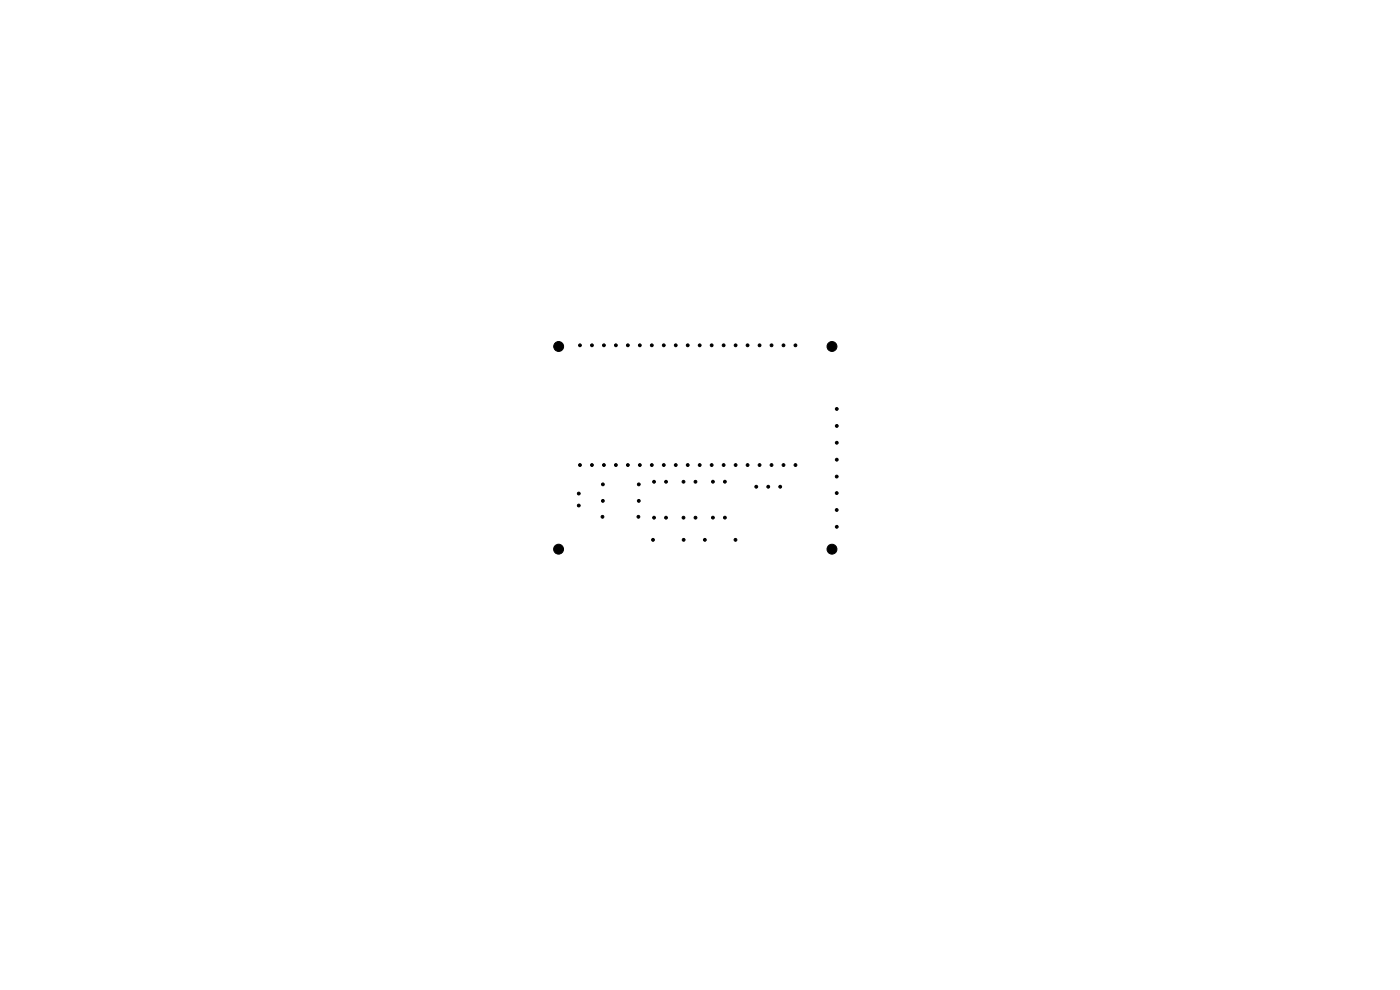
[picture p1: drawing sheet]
<svg xmlns="http://www.w3.org/2000/svg" width="297mm" height="210mm" viewBox="0 0 297 210" stroke-linecap="round" stroke-linejoin="round" font-family="sans-serif">
<g fill="#000" stroke="#000" stroke-width=".21">
<circle cx="118.5" cy="73.5" r="1.05"/>
<circle cx="123" cy="73.3" r=".3"/>
<circle cx="125.6" cy="73.3" r=".3"/>
<circle cx="128.1" cy="73.3" r=".3"/>
<circle cx="130.7" cy="73.3" r=".3"/>
<circle cx="133.2" cy="73.3" r=".3"/>
<circle cx="135.7" cy="73.3" r=".3"/>
<circle cx="138.3" cy="73.3" r=".3"/>
<circle cx="140.8" cy="73.3" r=".3"/>
<circle cx="143.4" cy="73.3" r=".3"/>
<circle cx="145.9" cy="73.3" r=".3"/>
<circle cx="148.4" cy="73.3" r=".3"/>
<circle cx="151" cy="73.3" r=".3"/>
<circle cx="153.5" cy="73.3" r=".3"/>
<circle cx="156.1" cy="73.3" r=".3"/>
<circle cx="158.6" cy="73.3" r=".3"/>
<circle cx="161.1" cy="73.3" r=".3"/>
<circle cx="163.7" cy="73.3" r=".3"/>
<circle cx="166.2" cy="73.3" r=".3"/>
<circle cx="168.8" cy="73.3" r=".3"/>
<circle cx="176.5" cy="73.5" r="1.05"/>
<circle cx="123" cy="98.7" r=".3"/>
<circle cx="125.6" cy="98.7" r=".3"/>
<circle cx="128.1" cy="98.7" r=".3"/>
<circle cx="130.7" cy="98.7" r=".3"/>
<circle cx="133.2" cy="98.7" r=".3"/>
<circle cx="135.7" cy="98.7" r=".3"/>
<circle cx="138.3" cy="98.7" r=".3"/>
<circle cx="140.8" cy="98.7" r=".3"/>
<circle cx="143.4" cy="98.7" r=".3"/>
<circle cx="145.9" cy="98.7" r=".3"/>
<circle cx="148.4" cy="98.7" r=".3"/>
<circle cx="151" cy="98.7" r=".3"/>
<circle cx="153.5" cy="98.7" r=".3"/>
<circle cx="156.1" cy="98.7" r=".3"/>
<circle cx="158.6" cy="98.7" r=".3"/>
<circle cx="161.1" cy="98.7" r=".3"/>
<circle cx="163.7" cy="98.7" r=".3"/>
<circle cx="166.2" cy="98.7" r=".3"/>
<circle cx="168.8" cy="98.7" r=".3"/>
<circle cx="177.5" cy="93.9" r=".3"/>
<circle cx="177.5" cy="97.5" r=".3"/>
<circle cx="177.5" cy="90.4" r=".3"/>
<circle cx="177.5" cy="86.8" r=".3"/>
<circle cx="118.5" cy="116.5" r="1.05"/>
<circle cx="122.8" cy="107.2" r=".3"/>
<circle cx="122.8" cy="104.7" r=".3"/>
<circle cx="127.8" cy="109.6" r=".3"/>
<circle cx="127.9" cy="106.2" r=".3"/>
<circle cx="127.9" cy="102.7" r=".3"/>
<circle cx="135.4" cy="109.6" r=".3"/>
<circle cx="135.5" cy="106.2" r=".3"/>
<circle cx="135.5" cy="102.7" r=".3"/>
<circle cx="138.5" cy="114.5" r=".3"/>
<circle cx="138.8" cy="102.2" r=".3"/>
<circle cx="138.8" cy="109.8" r=".3"/>
<circle cx="141.3" cy="102.2" r=".3"/>
<circle cx="141.3" cy="109.8" r=".3"/>
<circle cx="145" cy="102.2" r=".3"/>
<circle cx="145" cy="109.8" r=".3"/>
<circle cx="145" cy="114.5" r=".3"/>
<circle cx="147.5" cy="102.2" r=".3"/>
<circle cx="147.5" cy="109.8" r=".3"/>
<circle cx="149.5" cy="114.5" r=".3"/>
<circle cx="151.2" cy="102.2" r=".3"/>
<circle cx="151.2" cy="109.8" r=".3"/>
<circle cx="153.8" cy="109.8" r=".3"/>
<circle cx="153.8" cy="102.2" r=".3"/>
<circle cx="156" cy="114.5" r=".3"/>
<circle cx="160.4" cy="103.2" r=".3"/>
<circle cx="163" cy="103.2" r=".3"/>
<circle cx="165.5" cy="103.2" r=".3"/>
<circle cx="176.5" cy="116.5" r="1.05"/>
<circle cx="177.5" cy="104.6" r=".3"/>
<circle cx="177.5" cy="101.1" r=".3"/>
<circle cx="177.5" cy="108.2" r=".3"/>
<circle cx="177.5" cy="111.8" r=".3"/>
</g>
</svg>
